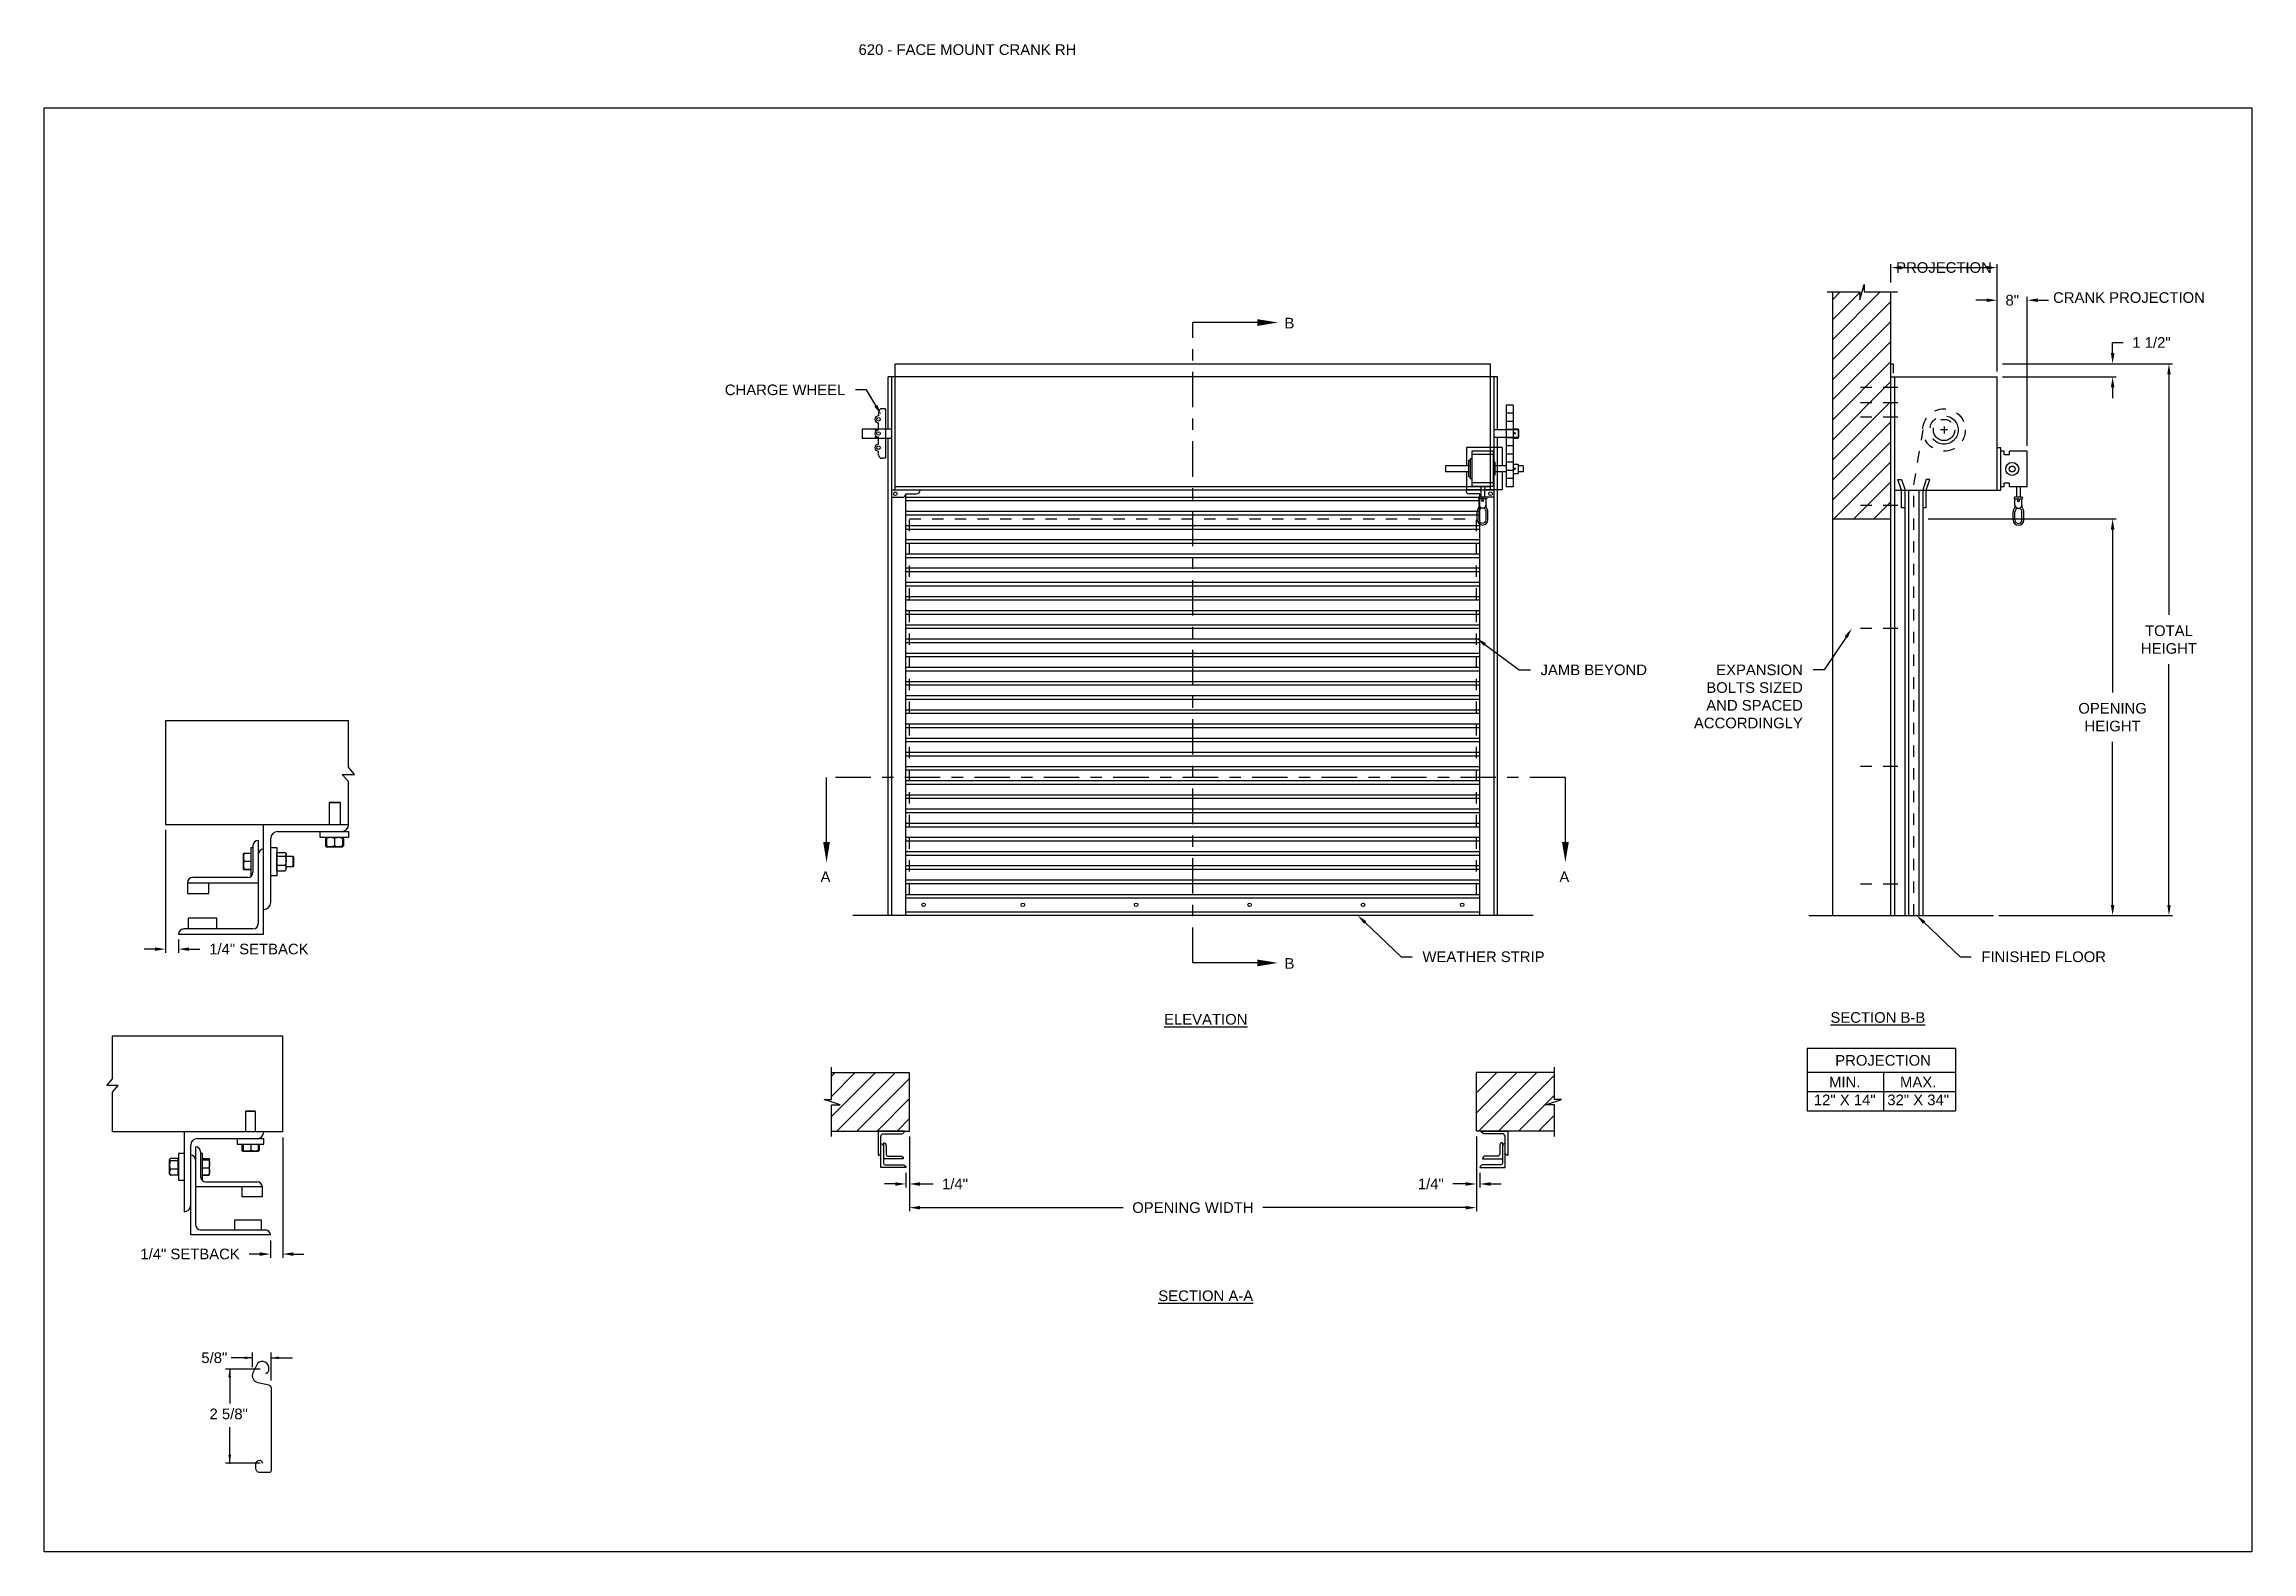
# Model space of a CAD drawing. Header units: inches. Extents: x 169.6 to 213.7, y 195.1 to 266.5.
# Drawn here: x 194.25 to 213.72, y 234.45 to 247.74 of the extents above; entities that cross this region are included whole.
import ezdxf
from ezdxf import colors
from ezdxf.entities.mleader import LeaderData, LeaderLine
from ezdxf.math import Vec2, Vec3

# ---------------------------------------------------------------- set-up
doc = ezdxf.new("R2010")
doc.units = ezdxf.units.IN
doc.header["$LTSCALE"] = 0.25
doc.header["$MEASUREMENT"] = 0
for name, pattern in [('CENTER', [2, 1.25, -0.25, 0.25, -0.25]), ('CENTER2', [1.125, 0.75, -0.125, 0.125, -0.125]), ('HIDDEN', [0.375, 0.25, -0.125])]:
    doc.linetypes.add(name, pattern=pattern)
for name, color, linetype in [('ANNOTATIONS', 1, 'Continuous'), ('CRANK RH', 7, 'Continuous'), ('DETAILS', 4, 'Continuous'), ('SECTION CUTS', 6, 'CENTER')]:
    doc.layers.add(name, color=color, linetype=linetype)
doc.styles.add('ARIAL', font='arial.ttf', dxfattribs={"height": 0.09375})
doc.styles.get("Standard").update_dxf_attribs({"font": 'romans.shx'})
doc.dimstyles.new('ARIAL', dxfattribs={"dimtxt": 0.09375, "dimasz": 0.09375, "dimexe": 0.03125, "dimexo": 0.046875, "dimgap": 0.09, "dimtad": 0, "dimtih": 1, "dimtoh": 1, "dimdec": 4, "dimzin": 0, "dimdsep": 46, "dimlunit": 4, "dimtxsty": 'ARIAL', "dimcen": 0.09, "dimadec": 0, "dimazin": 0, "dimtfac": 1, "dimtdec": 4, "dimtix": 1, "dimtofl": 0, "dimtmove": 0, "dimatfit": 3, "dimfxl": 0.18, "dimfrac": 2, "dimtolj": 1, "dimtzin": 0, "dimarcsym": 0})
doc.dimstyles.new('STANDARD$0', dxfattribs={"dimtxt": 0.09375, "dimasz": 0.09375, "dimexe": 0.03125, "dimexo": 0.046875, "dimgap": 0.09, "dimtad": 0, "dimtih": 1, "dimtoh": 1, "dimdec": 4, "dimzin": 0, "dimdsep": 46, "dimtxsty": 'ARIAL', "dimcen": 0.09, "dimadec": 0, "dimazin": 0, "dimtfac": 1, "dimtdec": 4, "dimtofl": 0, "dimtmove": 0, "dimatfit": 1, "dimfxl": 1, "dimtolj": 1, "dimtzin": 0, "dimarcsym": 0})
pattern_1 = [(45, (16.94411, -31.17125), (-0.08838835, 0.08838835), [])]

msp = doc.modelspace()

# ---------------------------------------------------------------- texts
at = {"layer": 'ANNOTATIONS', "style": 'ARIAL'}
msp.add_text('2 5/8"', height=0.09375, dxfattribs=at).set_placement((195.71069, 235.61638))
at = {"layer": 'ANNOTATIONS', "insert": (201.43451, 247.74099), "char_height": 0.09375, "width": 6.6097632, "attachment_point": 1, "line_spacing_factor": 0.86134, "style": 'ARIAL'}
msp.add_mtext('620 - FACE MOUNT CRANK RH', dxfattribs=at)
at = {"layer": 'ANNOTATIONS', "linetype": 'Continuous', "insert": (211.96893, 245.55482), "char_height": 0.09375, "attachment_point": 1, "style": 'ARIAL'}
msp.add_mtext('\\A1;CRANK PROJECTION', dxfattribs=at)
at = {"layer": 'ANNOTATIONS', "char_height": 0.09375, "attachment_point": 2, "style": 'ARIAL'}
for s, insert, width in [('{\\LELEVATION}', (204.49635, 239.18997), 3.0834986), ('{\\LSECTION B-B}', (210.42381, 239.20594), 1.3823677), ('{\\LSECTION A-A}', (204.49635, 236.75214), 1.3823677)]:
    msp.add_mtext(s, dxfattribs=dict(at, insert=insert, width=width))
for s, width, insert in [('PROJECTION ', 1.7594917, (210.46997, 238.82784)), ('MIN.\\P12" X 14" ', 0.6711642, (210.13185, 238.63585)), ('MAX.\\P32" X 34"', 0.6567117, (210.77928, 238.63585))]:
    msp.add_mtext_dynamic_manual_height_columns(s, width=width, gutter_width=1.36268, heights=[0], dxfattribs=dict(at, insert=insert))
at = {"layer": 'ANNOTATIONS', "insert": (195.75268, 236.15789), "char_height": 0.09375, "attachment_point": 5, "style": 'ARIAL'}
msp.add_mtext('\\A1;5/8"', dxfattribs=at)
at = {"layer": 'SECTION CUTS', "style": 'ARIAL'}
for s, p in [('B', (205.19128, 245.23573)), ('A', (201.09924, 240.35322)), ('A', (207.6152, 240.35322)), ('B', (205.19128, 239.58847))]:
    msp.add_text(s, height=0.09375, dxfattribs=at).set_placement(p)

# ---------------------------------------------------------------- blocks, each defined once
blk = doc.blocks.new('*D62')
at = {"layer": 'ANNOTATIONS', "color": 0, "lineweight": -2, "transparency": 16777216}
for p, q in [((195.322, 240.815), (195.322, 239.73)), ((195.229, 239.762), (195.135, 239.762)), ((195.438, 239.846), (195.438, 239.73)), ((195.531, 239.762), (195.625, 239.762))]:
    blk.add_line(p, q, dxfattribs=at)
at = {"layer": 'ANNOTATIONS', "color": 0, "transparency": 16777216}
for points in [[(195.229, 239.777), (195.229, 239.746), (195.322, 239.762)], [(195.531, 239.777), (195.531, 239.746), (195.438, 239.762)]]:
    blk.add_solid(points, dxfattribs=at)
at = {"layer": 'defpoints', "color": 0, "transparency": 16777216}
for p in [(195.322, 240.862), (195.438, 239.893), (195.438, 239.762)]:
    blk.add_point(p, dxfattribs=at)
at = {"layer": 'ANNOTATIONS', "color": 0, "transparency": 16777216, "insert": (196.146, 239.762), "char_height": 0.09375, "attachment_point": 5, "style": 'ARIAL'}
blk.add_mtext('\\A1;1/4" SETBACK', dxfattribs=at)
blk = doc.blocks.new('*D61')
at = {"layer": 'ANNOTATIONS', "color": 0, "lineweight": -2, "transparency": 16777216}
for p, q in [((196.356, 238.101), (196.356, 237.041)), ((196.247, 237.193), (196.247, 237.041)), ((196.154, 237.073), (196.06, 237.073)), ((196.449, 237.073), (196.543, 237.073))]:
    blk.add_line(p, q, dxfattribs=at)
at = {"layer": 'ANNOTATIONS', "color": 0, "transparency": 16777216}
for points in [[(196.154, 237.088), (196.154, 237.057), (196.247, 237.073)], [(196.449, 237.088), (196.449, 237.057), (196.356, 237.073)]]:
    blk.add_solid(points, dxfattribs=at)
at = {"layer": 'defpoints', "color": 0, "transparency": 16777216}
for p in [(196.356, 238.148), (196.247, 237.24), (196.247, 237.073)]:
    blk.add_point(p, dxfattribs=at)
at = {"layer": 'ANNOTATIONS', "color": 0, "transparency": 16777216, "insert": (195.539, 237.073), "char_height": 0.09375, "attachment_point": 5, "style": 'ARIAL'}
blk.add_mtext('\\A1;1/4" SETBACK', dxfattribs=at)
blk = doc.blocks.new('*D53')
at = {"layer": 'ANNOTATIONS', "color": 0, "lineweight": -2, "transparency": 16777216}
for p, q in [((212.494, 245.018), (212.494, 245.111)), ((212.494, 245.111), (212.588, 245.111)), ((211.523, 244.924), (212.526, 244.924)), ((211.523, 244.809), (212.526, 244.809)), ((212.494, 244.715), (212.494, 244.621))]:
    blk.add_line(p, q, dxfattribs=at)
at = {"layer": 'ANNOTATIONS', "color": 0, "transparency": 16777216}
for points in [[(212.479, 245.018), (212.51, 245.018), (212.494, 244.924)], [(212.479, 244.715), (212.51, 244.715), (212.494, 244.809)]]:
    blk.add_solid(points, dxfattribs=at)
at = {"layer": 'defpoints', "color": 0, "transparency": 16777216}
for p in [(211.476, 244.924), (211.476, 244.809), (212.494, 244.924)]:
    blk.add_point(p, dxfattribs=at)
at = {"layer": 'ANNOTATIONS', "color": 0, "transparency": 16777216, "insert": (212.837, 245.111), "char_height": 0.0938, "attachment_point": 5, "style": 'ARIAL'}
blk.add_mtext('\\A1;1 1/2"', dxfattribs=at)
blk = doc.blocks.new('*D54')
at = {"layer": 'ANNOTATIONS', "color": 0, "lineweight": -2, "transparency": 16777216}
for p, q in [((206.883, 238.111), (206.883, 237.659)), ((206.914, 237.789), (206.914, 237.659)), ((206.789, 237.691), (206.676, 237.691)), ((207.008, 237.691), (207.102, 237.691))]:
    blk.add_line(p, q, dxfattribs=at)
at = {"layer": 'ANNOTATIONS', "color": 0, "transparency": 16777216}
for points in [[(206.789, 237.706), (206.789, 237.675), (206.883, 237.691)], [(207.008, 237.706), (207.008, 237.675), (206.914, 237.691)]]:
    blk.add_solid(points, dxfattribs=at)
at = {"layer": 'defpoints', "color": 0, "transparency": 16777216}
for p in [(206.883, 238.158), (206.914, 237.835), (206.914, 237.691)]:
    blk.add_point(p, dxfattribs=at)
at = {"layer": 'ANNOTATIONS', "color": 0, "transparency": 16777216, "insert": (206.481, 237.691), "char_height": 0.0938, "attachment_point": 5, "style": 'ARIAL'}
blk.add_mtext('\\A1;1/4"', dxfattribs=at)
blk = doc.blocks.new('*D55')
at = {"layer": 'ANNOTATIONS', "color": 0, "lineweight": -2, "transparency": 16777216}
for p, q in [((201.883, 238.111), (201.883, 237.659)), ((201.852, 237.789), (201.852, 237.659)), ((201.758, 237.691), (201.664, 237.691)), ((201.977, 237.691), (202.091, 237.691))]:
    blk.add_line(p, q, dxfattribs=at)
at = {"layer": 'ANNOTATIONS', "color": 0, "transparency": 16777216}
for points in [[(201.758, 237.706), (201.758, 237.675), (201.852, 237.691)], [(201.977, 237.706), (201.977, 237.675), (201.883, 237.691)]]:
    blk.add_solid(points, dxfattribs=at)
at = {"layer": 'defpoints', "color": 0, "transparency": 16777216}
for p in [(201.883, 238.158), (201.852, 237.835), (201.852, 237.691)]:
    blk.add_point(p, dxfattribs=at)
at = {"layer": 'ANNOTATIONS', "color": 0, "transparency": 16777216, "insert": (202.285, 237.691), "char_height": 0.0938, "attachment_point": 5, "style": 'ARIAL'}
blk.add_mtext('\\A1;1/4"', dxfattribs=at)
blk = doc.blocks.new('*D56')
at = {"layer": 'ANNOTATIONS', "color": 0, "lineweight": -2, "transparency": 16777216}
for p, q in [((201.883, 238.111), (201.883, 237.45)), ((206.883, 238.111), (206.883, 237.45)), ((201.977, 237.482), (203.767, 237.482)), ((206.789, 237.482), (205, 237.482))]:
    blk.add_line(p, q, dxfattribs=at)
at = {"layer": 'ANNOTATIONS', "color": 0, "transparency": 16777216}
for points in [[(201.977, 237.497), (201.977, 237.466), (201.883, 237.482)], [(206.789, 237.497), (206.789, 237.466), (206.883, 237.482)]]:
    blk.add_solid(points, dxfattribs=at)
at = {"layer": 'defpoints', "color": 0, "transparency": 16777216}
for p in [(201.883, 238.158), (206.883, 238.158), (206.883, 237.482)]:
    blk.add_point(p, dxfattribs=at)
at = {"layer": 'ANNOTATIONS', "color": 0, "transparency": 16777216, "insert": (204.383, 237.482), "char_height": 0.09375, "attachment_point": 5, "style": 'ARIAL'}
blk.add_mtext('\\A1;OPENING WIDTH', dxfattribs=at)
blk = doc.blocks.new('*D57')
at = {"layer": 'ANNOTATIONS', "color": 0, "lineweight": -2, "transparency": 16777216}
for p, q in [((211.826, 243.555), (212.526, 243.555)), ((212.494, 243.462), (212.494, 242.024)), ((212.494, 240.152), (212.494, 241.59)), ((211.492, 240.059), (212.526, 240.059))]:
    blk.add_line(p, q, dxfattribs=at)
at = {"layer": 'ANNOTATIONS', "color": 0, "transparency": 16777216}
for points in [[(212.479, 243.462), (212.51, 243.462), (212.494, 243.555)], [(212.479, 240.152), (212.51, 240.152), (212.494, 240.059)]]:
    blk.add_solid(points, dxfattribs=at)
at = {"layer": 'defpoints', "color": 0, "transparency": 16777216}
for p in [(211.779, 243.555), (211.445, 240.059), (212.494, 240.059)]:
    blk.add_point(p, dxfattribs=at)
at = {"layer": 'ANNOTATIONS', "color": 0, "transparency": 16777216, "insert": (212.494, 241.807), "char_height": 0.09375, "attachment_point": 5, "style": 'ARIAL'}
blk.add_mtext('\\A1;OPENING\\PHEIGHT', dxfattribs=at)
blk = doc.blocks.new('*D58')
at = {"layer": 'ANNOTATIONS', "color": 0, "lineweight": -2, "transparency": 16777216}
for p, q in [((211.688, 244.924), (213.023, 244.924)), ((212.991, 244.83), (212.991, 242.709)), ((212.991, 240.152), (212.991, 242.274)), ((211.492, 240.059), (213.023, 240.059))]:
    blk.add_line(p, q, dxfattribs=at)
at = {"layer": 'ANNOTATIONS', "color": 0, "transparency": 16777216}
for points in [[(212.976, 244.83), (213.007, 244.83), (212.991, 244.924)], [(212.976, 240.152), (213.007, 240.152), (212.991, 240.059)]]:
    blk.add_solid(points, dxfattribs=at)
at = {"layer": 'defpoints', "color": 0, "transparency": 16777216}
for p in [(211.641, 244.924), (211.445, 240.059), (212.991, 240.059)]:
    blk.add_point(p, dxfattribs=at)
at = {"layer": 'ANNOTATIONS', "color": 0, "transparency": 16777216, "insert": (212.991, 242.491), "char_height": 0.0938, "attachment_point": 5, "style": 'ARIAL'}
blk.add_mtext('\\A1;TOTAL\\PHEIGHT', dxfattribs=at)
blk = doc.blocks.new('*D59')
at = {"layer": 'ANNOTATIONS', "color": 0, "lineweight": -2, "transparency": 16777216}
for p, q in [((210.539, 245.64), (210.539, 245.803)), ((210.632, 245.772), (211.382, 245.772)), ((211.476, 244.856), (211.476, 245.803))]:
    blk.add_line(p, q, dxfattribs=at)
at = {"layer": 'ANNOTATIONS', "color": 0, "transparency": 16777216}
for points in [[(210.632, 245.787), (210.632, 245.756), (210.539, 245.772)], [(211.382, 245.787), (211.382, 245.756), (211.476, 245.772)]]:
    blk.add_solid(points, dxfattribs=at)
at = {"layer": 'defpoints', "color": 0, "transparency": 16777216}
for p in [(211.476, 245.772), (210.539, 245.593), (211.476, 244.809)]:
    blk.add_point(p, dxfattribs=at)
at = {"layer": 'ANNOTATIONS', "color": 0, "transparency": 16777216, "insert": (211.007, 245.772), "char_height": 0.09375, "attachment_point": 5, "style": 'ARIAL'}
blk.add_mtext('\\A1;PROJECTION', dxfattribs=at)
blk = doc.blocks.new('*D60')
at = {"layer": 'ANNOTATIONS', "color": 0, "linetype": 'Continuous', "lineweight": -2, "transparency": 16777216}
for p, q in [((211.476, 244.856), (211.476, 245.515)), ((211.742, 244.199), (211.742, 245.515)), ((211.382, 245.484), (211.289, 245.484)), ((211.835, 245.484), (211.929, 245.484))]:
    blk.add_line(p, q, dxfattribs=at)
at = {"layer": 'ANNOTATIONS', "color": 0, "linetype": 'Continuous', "transparency": 16777216}
for points in [[(211.382, 245.5), (211.382, 245.469), (211.476, 245.484)], [(211.835, 245.5), (211.835, 245.469), (211.742, 245.484)]]:
    blk.add_solid(points, dxfattribs=at)
at = {"layer": 'defpoints', "color": 0, "linetype": 'Continuous', "transparency": 16777216}
for p in [(211.742, 245.484), (211.476, 244.809), (211.742, 244.152)]:
    blk.add_point(p, dxfattribs=at)
at = {"layer": 'ANNOTATIONS', "color": 0, "linetype": 'Continuous', "transparency": 16777216, "insert": (211.609, 245.484), "char_height": 0.0938, "attachment_point": 5, "style": 'ARIAL'}
blk.add_mtext('\\A1;8"', dxfattribs=at)

# ---------------------------------------------------------------- dimensions: what is measured, and where the dimension line sits
at = {"layer": 'ANNOTATIONS'}
for base, p1, p2, text, dimstyle, picture, middle in [((211.47622, 245.77181), (210.53872, 245.59318), (211.47622, 244.80873), 'PROJECTION', 'STANDARD$0', '*D59', (211.00747, 245.77181)), ((201.852, 237.69054), (201.88325, 238.15788), (201.852, 237.8354), '1/4"', 'ARIAL', '*D55', (202.28504, 237.69054)), ((206.88325, 237.48158), (201.88325, 238.15788), (206.88325, 238.15788), 'OPENING WIDTH', 'STANDARD$0', '*D56', (204.38325, 237.48158)), ((206.9145, 237.69054), (206.88325, 238.15788), (206.9145, 237.8354), '1/4"', 'ARIAL', '*D54', (206.48146, 237.69054))]:
    dim = msp.add_linear_dim(base=base, p1=p1, p2=p2, text=text, dimstyle=dimstyle, dxfattribs=at)
    dim.commit()
    dim.dimension.update_dxf_attribs({"geometry": picture, "text_midpoint": middle, "dimtype": 160})
at = {"layer": 'ANNOTATIONS', "linetype": 'Continuous'}
dim = msp.add_linear_dim(base=(211.74157, 245.48418), p1=(211.47622, 244.80873), p2=(211.74157, 244.15248), text='8"', dimstyle='ARIAL', dxfattribs=at)
dim.commit()
dim.dimension.update_dxf_attribs({"geometry": '*D60', "text_midpoint": (211.60889, 245.48418), "dimtype": 160})
at = {"layer": 'ANNOTATIONS'}
for base, p1, p2, text, picture, middle in [((212.49426, 244.92377), (211.47622, 244.80873), (211.47622, 244.92377), '1 1/2"', '*D53', (212.8367, 245.11127)), ((212.99149, 240.05873), (211.64134, 244.92377), (211.44497, 240.05873), 'TOTAL\\PHEIGHT', '*D58', (212.99149, 242.49125)), ((212.49426, 240.05873), (211.7793, 243.55536), (211.44497, 240.05873), 'OPENING\\PHEIGHT', '*D57', (212.49426, 241.80704))]:
    dim = msp.add_linear_dim(base=base, p1=p1, p2=p2, angle=90, text=text, dimstyle='STANDARD$0', dxfattribs=at)
    dim.commit()
    dim.dimension.update_dxf_attribs({"geometry": picture, "text_midpoint": middle})
dim = msp.add_linear_dim(base=(195.43763, 239.76161), p1=(195.3223, 240.86184), p2=(195.43763, 239.89309), text='1/4" SETBACK', dimstyle='STANDARD$0', override={"dimarcsym": 1}, dxfattribs=at)
dim.commit()
dim.dimension.update_dxf_attribs({"geometry": '*D62', "text_midpoint": (196.14602, 239.76161), "dimtype": 160})
dim = msp.add_linear_dim(base=(196.24748, 237.07275), p1=(196.3556, 238.14833), p2=(196.24748, 237.24013), angle=180, text='1/4" SETBACK', dimstyle='STANDARD$0', override={"dimarcsym": 1}, dxfattribs=at)
dim.commit()
dim.dimension.update_dxf_attribs({"geometry": '*D61', "text_midpoint": (195.53909, 237.07275)})

# ---------------------------------------------------------------- hatches: boundary and pattern name
at = {"layer": 'CRANK RH', "linetype": 'Continuous'}
h = msp.add_hatch(dxfattribs=at)
h.set_pattern_fill('ANSI31', color=256, style=0)
h.set_pattern_definition([(45, (16.94411, -31.55963), (-0.088388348, 0.088388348), [])])
h.paths.add_polyline_path([(210.53872, 244.82249), (210.53872, 245.55708), (210.30222, 245.55708), (210.30222, 245.62174), (210.26381, 245.48838), (210.26381, 245.55708), (210.02309, 245.55708), (210.02309, 245.00678)])
h.paths.add_polyline_path([(210.02309, 245.00678), (210.02309, 243.55536), (210.53872, 243.55536), (210.53872, 244.80873), (210.53872, 244.82249)])
at = {"layer": 'CRANK RH'}
h = msp.add_hatch(dxfattribs=at)
h.set_pattern_fill('ANSI31', color=256, style=0)
h.set_pattern_definition(pattern_1)
h.paths.add_polyline_path([(201.88325, 238.6735), (201.19575, 238.6735), (201.19575, 238.4363), (201.13165, 238.4363), (201.27372, 238.3894), (201.19575, 238.3894), (201.19575, 238.15788), (201.88325, 238.15788), (201.88325, 238.32038)])
h = msp.add_hatch(dxfattribs=at)
h.set_pattern_fill('ANSI31', color=256, style=0)
h.set_pattern_definition(pattern_1)
h.paths.add_polyline_path([(207.63485, 238.4363), (207.57075, 238.4363), (207.57075, 238.6735), (206.88325, 238.6735), (206.88325, 238.15788), (206.90142, 238.15788), (207.57075, 238.15788), (207.57075, 238.3894), (207.49278, 238.3894)])

# ---------------------------------------------------------------- linework, layer by layer
at = {"linetype": 'Continuous'}
msp.add_line((209.81374, 240.05873), (211.44497, 240.05873), dxfattribs=at)
at = {"layer": 'ANNOTATIONS'}
for p, q in [((211.52309, 244.80873), (212.52551, 244.80873)), ((210.86684, 243.55536), (212.52551, 243.55536)), ((209.80128, 238.88728), (209.80128, 238.3359)), ((209.80128, 238.88728), (211.10905, 238.88728)), ((211.10905, 238.88728), (211.10905, 238.3359)), ((209.80128, 238.6758), (211.10905, 238.6758)), ((210.47413, 238.6758), (210.47413, 238.3359)), ((209.80128, 238.50585), (211.10905, 238.50585)), ((209.80128, 238.3359), (211.10905, 238.3359)), ((196.08953, 236.07614), (196.08953, 236.20477)), ((196.25405, 235.95778), (196.25405, 236.20477)), ((196.15786, 236.05746), (195.85006, 236.05746)), ((195.88853, 236.05746), (195.88853, 235.75589)), ((196.08953, 236.15789), (195.90203, 236.15789)), ((196.25405, 236.15789), (196.44155, 236.15789)), ((195.88853, 235.23024), (195.88853, 235.54493)), ((196.15786, 235.23024), (195.85006, 235.23024))]:
    msp.add_line(p, q, dxfattribs=at)
for p in [(196.21823, 236.02594), (195.88853, 235.30475), (195.88853, 235.23024)]:
    msp.add_point(p, dxfattribs=at)
for points in [[(212.47864, 244.71498), (212.50989, 244.71498), (212.49426, 244.80873)], [(212.47864, 243.46161), (212.50989, 243.46161), (212.49426, 243.55536)], [(195.90025, 235.98714), (195.87681, 235.98714), (195.88853, 236.05746)], [(196.01921, 236.14617), (196.01921, 236.16961), (196.08953, 236.15789)], [(196.32437, 236.16961), (196.32437, 236.14617), (196.25405, 236.15789)], [(195.90025, 235.30057), (195.87681, 235.30057), (195.88853, 235.23024)]]:
    msp.add_solid(points, dxfattribs=at)
at = {"layer": 'CRANK RH', "linetype": 'Continuous'}
for p, q in [((209.97671, 245.55708), (210.26381, 245.55708)), ((210.02309, 245.55708), (210.02309, 240.05873)), ((210.26381, 245.48838), (210.30222, 245.62174)), ((210.26381, 245.55708), (210.26381, 245.48838)), ((210.30222, 245.62174), (210.30222, 245.55708)), ((210.30222, 245.55708), (210.59742, 245.55708)), ((210.53872, 240.05873), (210.53872, 245.55708)), ((201.75825, 244.80873), (201.73481, 244.80873)), ((210.53872, 244.92377), (210.56012, 244.92377)), ((210.53872, 244.80873), (211.47622, 244.80873)), ((210.56012, 244.92377), (210.56012, 244.84151)), ((210.56997, 244.80873), (210.56997, 240.05873)), ((211.47622, 243.80873), (211.47622, 244.80873)), ((201.60981, 244.49623), (201.60981, 244.46498)), ((201.60981, 244.33998), (201.60981, 244.40248)), ((201.67231, 244.52748), (201.64106, 244.52748)), ((201.67231, 244.52748), (201.67231, 244.08998)), ((201.57856, 244.33998), (201.60981, 244.33998)), ((201.60981, 244.27748), (201.57856, 244.27748)), ((201.60981, 244.21498), (201.60981, 244.27748)), ((201.60981, 244.12123), (201.60981, 244.15248)), ((206.79731, 244.18583), (206.79731, 244.02428)), ((206.84419, 244.15458), (206.84419, 243.84208)), ((207.03169, 244.15458), (207.03169, 243.84208)), ((207.25825, 244.33998), (207.0395, 244.33998)), ((207.0395, 244.27748), (207.25825, 244.27748)), ((207.10981, 244.18583), (207.10981, 244.02428)), ((207.25825, 244.27748), (207.25825, 244.33998)), ((211.50747, 243.80873), (211.50747, 244.18373)), ((211.53872, 244.12123), (211.53872, 244.15248)), ((211.58559, 244.12123), (211.58559, 244.15248)), ((211.74157, 243.83998), (211.74157, 244.15248)), ((201.67231, 244.08998), (201.64106, 244.08998)), ((206.79731, 243.97238), (206.79731, 243.81083)), ((206.81294, 244.07116), (206.81294, 243.92551)), ((206.82856, 244.08678), (206.82856, 243.90988)), ((207.04731, 244.05553), (207.04731, 243.94113)), ((207.10981, 243.97238), (207.10981, 243.81083)), ((207.00825, 243.83998), (201.75825, 243.83998)), ((206.92231, 243.84208), (206.92231, 243.74833)), ((206.95356, 243.84208), (206.95356, 243.74833)), ((210.56997, 243.80873), (211.47622, 243.80873)), ((210.63247, 243.80873), (210.60122, 243.90248)), ((210.60122, 243.90248), (210.63247, 243.90248)), ((210.63247, 243.90248), (210.66372, 243.80873)), ((210.63247, 243.65248), (210.63247, 243.80873)), ((210.66372, 240.05873), (210.66372, 243.80873)), ((210.69497, 243.80873), (210.69497, 240.05873)), ((210.78872, 240.05873), (210.78872, 243.80873)), ((210.85122, 243.90248), (210.81997, 243.80873)), ((210.81997, 243.80873), (210.81997, 240.05873)), ((210.85122, 243.80873), (210.88247, 243.90248)), ((210.88247, 243.90248), (210.85122, 243.90248)), ((210.85122, 243.65248), (210.85122, 243.80873)), ((211.53872, 243.83998), (211.53872, 243.87123)), ((211.58559, 243.83998), (211.58559, 243.87123)), ((211.64796, 243.83998), (211.64796, 243.74623)), ((211.67921, 243.83998), (211.67921, 243.74623)), ((206.89107, 243.54878), (206.89107, 243.61984)), ((206.96919, 243.73271), (206.90669, 243.73271)), ((206.90669, 243.68235), (206.90669, 243.73271)), ((206.9067, 243.54878), (206.9067, 243.61984)), ((206.96919, 243.68235), (206.96919, 243.73271)), ((206.98482, 243.54879), (206.98482, 243.61985)), ((210.66372, 243.65248), (210.63247, 243.65248)), ((210.85122, 243.65248), (210.81997, 243.65248)), ((211.61672, 243.54667), (211.61672, 243.61774)), ((211.69483, 243.7306), (211.63233, 243.7306)), ((211.63234, 243.68024), (211.63233, 243.7306)), ((211.63234, 243.54668), (211.63234, 243.61774)), ((211.69484, 243.68024), (211.69483, 243.7306)), ((211.71047, 243.54668), (211.71047, 243.61774)), ((210.02309, 243.55536), (210.53872, 243.55536)), ((201.19575, 238.4363), (201.19575, 238.72038)), ((207.57075, 238.4363), (207.57075, 238.72038)), ((201.27372, 238.3894), (201.13165, 238.4363)), ((201.13165, 238.4363), (201.19575, 238.4363)), ((201.19575, 238.111), (201.19575, 238.3894)), ((201.19575, 238.3894), (201.27372, 238.3894)), ((207.49278, 238.3894), (207.63485, 238.4363)), ((207.57075, 238.3894), (207.49278, 238.3894)), ((207.63485, 238.4363), (207.57075, 238.4363)), ((207.57075, 238.111), (207.57075, 238.3894)), ((201.62987, 237.8354), (201.62987, 238.10266)), ((207.13663, 237.8354), (207.13663, 238.10266))]:
    msp.add_line(p, q, dxfattribs=at)
at = {"layer": 'CRANK RH'}
for p, q in [((201.69575, 244.34804), (201.69575, 244.80873)), ((207.07075, 244.80873), (201.69575, 244.80873)), ((201.727, 240.05873), (201.727, 244.80873)), ((201.75825, 243.80873), (201.75825, 244.92005)), ((207.00825, 244.92005), (201.75825, 244.92005)), ((207.00825, 243.80873), (207.00825, 244.92005)), ((207.0395, 240.05873), (207.0395, 244.80873)), ((207.07075, 244.33998), (207.07075, 244.80873)), ((207.20896, 244.5597), (207.14676, 244.5597)), ((207.14676, 244.5597), (207.14676, 243.8397)), ((207.20896, 244.5597), (207.20896, 243.8397)), ((201.46611, 244.34804), (201.46611, 244.2652)), ((201.727, 244.34804), (201.46611, 244.34804)), ((207.20896, 244.4877), (207.14676, 244.4877)), ((207.20896, 244.4157), (207.14676, 244.4157)), ((207.20896, 244.35014), (207.25266, 244.35014)), ((207.25266, 244.35014), (207.25266, 244.26731)), ((201.727, 244.2652), (201.46611, 244.2652)), ((201.69575, 240.05873), (201.69575, 244.2652)), ((207.10981, 244.18583), (206.79731, 244.18583)), ((207.03169, 244.15458), (206.84419, 244.15458)), ((207.07075, 240.05873), (207.07075, 244.27748)), ((207.20896, 244.3437), (207.14676, 244.3437)), ((207.20896, 244.2717), (207.14676, 244.2717)), ((207.20896, 244.1997), (207.14676, 244.1997)), ((207.20896, 244.26731), (207.25266, 244.26731)), ((211.50747, 244.18373), (211.47622, 244.18373)), ((211.53872, 244.15248), (211.50747, 244.15248)), ((211.74157, 244.15248), (211.58559, 244.15248)), ((206.81294, 244.02428), (206.61211, 244.02428)), ((206.61211, 244.02428), (206.61211, 243.97238)), ((206.81294, 243.97238), (206.61211, 243.97238)), ((206.82856, 244.07116), (206.81294, 244.07116)), ((206.84419, 244.08678), (206.82856, 244.08678)), ((207.03169, 244.12333), (206.84419, 244.12333)), ((207.04731, 244.05553), (207.03169, 244.05553)), ((207.14676, 244.02428), (207.04731, 244.02428)), ((207.14676, 243.97238), (207.04731, 243.97238)), ((207.20896, 244.1277), (207.14676, 244.1277)), ((207.20896, 244.0557), (207.14676, 244.0557)), ((207.20896, 243.9837), (207.14676, 243.9837)), ((207.20896, 244.03764), (207.25266, 244.03764)), ((207.25266, 244.03764), (207.25266, 243.95481)), ((207.29502, 244.02428), (207.25266, 244.02428)), ((207.29502, 243.97238), (207.25266, 243.97238)), ((207.29502, 244.02428), (207.29502, 243.97238)), ((211.58559, 244.12123), (211.53872, 244.12123)), ((207.0395, 243.80873), (201.727, 243.80873)), ((201.852, 240.05873), (201.852, 243.77748)), ((201.852, 243.77748), (201.94575, 243.77748)), ((206.92231, 243.81083), (206.79731, 243.81083)), ((206.82856, 243.92551), (206.81294, 243.92551)), ((206.9145, 243.77748), (206.82075, 243.77748)), ((206.84419, 243.90988), (206.82856, 243.90988)), ((207.03169, 243.87333), (206.84419, 243.87333)), ((207.03169, 243.84208), (206.84419, 243.84208)), ((206.9145, 240.05873), (206.9145, 243.77748)), ((207.10981, 243.81083), (206.95356, 243.81083)), ((207.04731, 243.94113), (207.03169, 243.94113)), ((207.20896, 243.9117), (207.14676, 243.9117)), ((207.20896, 243.8397), (207.14676, 243.8397)), ((207.20896, 243.95481), (207.25266, 243.95481)), ((211.53872, 243.83998), (211.50747, 243.83998)), ((211.58559, 243.87123), (211.53872, 243.87123)), ((211.74157, 243.83998), (211.58559, 243.83998)), ((201.727, 243.74623), (201.82075, 243.74623)), ((206.9145, 243.74505), (201.852, 243.74505)), ((206.9145, 243.7138), (201.852, 243.7138)), ((206.9145, 243.62005), (201.852, 243.62005)), ((206.9145, 243.5888), (201.852, 243.5888)), ((206.96919, 243.74833), (206.90669, 243.74833)), ((207.0395, 243.74623), (206.94575, 243.74623)), ((206.9692, 243.54879), (206.9692, 243.61985)), ((211.69483, 243.74623), (211.63233, 243.74622)), ((211.69484, 243.54668), (211.69484, 243.61774)), ((206.9145, 243.49505), (201.852, 243.49505)), ((206.9145, 243.4638), (201.852, 243.4638)), ((206.9145, 243.37005), (201.852, 243.37005)), ((206.9145, 243.3388), (201.852, 243.3388)), ((206.9145, 243.24505), (201.852, 243.24505)), ((206.9145, 243.2138), (201.852, 243.2138)), ((206.9145, 243.12005), (201.852, 243.12005)), ((206.9145, 243.0888), (201.852, 243.0888)), ((206.9145, 242.99505), (201.852, 242.99505)), ((206.9145, 242.9638), (201.852, 242.9638)), ((206.9145, 242.87005), (201.852, 242.87005)), ((206.9145, 242.8388), (201.852, 242.8388)), ((206.9145, 242.74505), (201.852, 242.74505)), ((206.9145, 242.7138), (201.852, 242.7138)), ((206.9145, 242.62005), (201.852, 242.62005)), ((206.9145, 242.5888), (201.852, 242.5888)), ((206.9145, 242.49505), (201.852, 242.49505)), ((206.9145, 242.4638), (201.852, 242.4638)), ((206.9145, 242.37005), (201.852, 242.37005)), ((206.9145, 242.3388), (201.852, 242.3388)), ((206.9145, 242.24505), (201.852, 242.24505)), ((206.9145, 242.2138), (201.852, 242.2138)), ((206.9145, 242.12005), (201.852, 242.12005)), ((206.9145, 242.0888), (201.852, 242.0888)), ((206.9145, 241.99505), (201.852, 241.99505)), ((206.9145, 241.9638), (201.852, 241.9638)), ((206.9145, 241.87005), (201.852, 241.87005)), ((206.9145, 241.8388), (201.852, 241.8388)), ((206.9145, 241.74505), (201.852, 241.74505)), ((206.9145, 241.7138), (201.852, 241.7138)), ((206.9145, 241.62005), (201.852, 241.62005)), ((206.9145, 241.5888), (201.852, 241.5888)), ((206.9145, 241.49505), (201.852, 241.49505)), ((206.9145, 241.4638), (201.852, 241.4638)), ((206.9145, 241.37005), (201.852, 241.37005)), ((206.9145, 241.3388), (201.852, 241.3388)), ((206.9145, 241.24505), (201.852, 241.24505)), ((206.9145, 241.2138), (201.852, 241.2138)), ((206.9145, 241.12005), (201.852, 241.12005)), ((206.9145, 241.0888), (201.852, 241.0888)), ((206.9145, 240.99505), (201.852, 240.99505)), ((206.9145, 240.9638), (201.852, 240.9638)), ((206.9145, 240.87005), (201.852, 240.87005)), ((206.9145, 240.8388), (201.852, 240.8388)), ((206.9145, 240.74505), (201.852, 240.74505)), ((206.9145, 240.7138), (201.852, 240.7138)), ((206.9145, 240.62005), (201.852, 240.62005)), ((206.9145, 240.5888), (201.852, 240.5888)), ((206.9145, 240.49505), (201.852, 240.49505)), ((206.9145, 240.4638), (201.852, 240.4638)), ((206.9145, 240.37005), (201.852, 240.37005)), ((206.9145, 240.3388), (201.852, 240.3388)), ((201.852, 240.24505), (206.9145, 240.24505)), ((201.852, 240.2138), (206.9145, 240.2138)), ((201.852, 240.08998), (206.9145, 240.08998)), ((207.38325, 240.05873), (201.38325, 240.05873)), ((201.19575, 238.6735), (201.88325, 238.6735)), ((201.88325, 238.15788), (201.88325, 238.6735)), ((206.88325, 238.15788), (206.88325, 238.6735)), ((207.57075, 238.6735), (206.88325, 238.6735)), ((201.19575, 238.15788), (201.88325, 238.15788)), ((207.57075, 238.15788), (206.88325, 238.15788))]:
    msp.add_line(p, q, dxfattribs=at)
at = {"layer": 'CRANK RH', "linetype": 'CENTER2', "ltscale": 0.7}
for p, q in [((210.60122, 244.71498), (210.19497, 244.71498)), ((210.60122, 244.57938), (210.19497, 244.57938)), ((210.60122, 244.45322), (210.19497, 244.45322)), ((210.60122, 243.67399), (210.19497, 243.67399)), ((210.60122, 242.58998), (210.19497, 242.58998)), ((210.60122, 241.37123), (210.19497, 241.37123)), ((210.60122, 240.33368), (210.19497, 240.33368))]:
    msp.add_line(p, q, dxfattribs=at)
at = {"layer": 'CRANK RH', "linetype": 'CENTER'}
for p, q in [((211.00747, 244.37123), (211.00747, 244.30873)), ((211.03872, 244.33998), (210.97622, 244.33998))]:
    msp.add_line(p, q, dxfattribs=at)
at = {"layer": 'CRANK RH', "linetype": 'HIDDEN'}
for p, q in [((210.7405, 243.85662), (210.82262, 244.34012)), ((210.7405, 240.05873), (210.7405, 243.85662)), ((201.88325, 240.24623), (201.88325, 243.55536)), ((201.88325, 243.55536), (206.88325, 243.55536)), ((206.88325, 240.24623), (206.88325, 243.55536))]:
    msp.add_line(p, q, dxfattribs=at)
at = {"layer": 'CRANK RH', "linetype": 'ByBlock'}
msp.add_line((211.47622, 243.80873), (211.50747, 243.80873), dxfattribs=at)
at = {"layer": 'CRANK RH'}
for points in [[(207.21744, 244.31106), (207.2189, 244.31359), (207.22182, 244.31359), (207.22328, 244.31106), (207.22182, 244.30853), (207.2189, 244.30853)], [(207.21744, 243.99856), (207.2189, 244.00109), (207.22182, 244.00109), (207.22328, 243.99856), (207.22182, 243.99603), (207.2189, 243.99603)]]:
    msp.add_lwpolyline(points, close=True, dxfattribs=at)
at = {"layer": 'CRANK RH', "linetype": 'Continuous'}
for points in [[(201.62987, 238.10266, -0.23306277), (201.6455, 238.13436), (201.81546, 238.13436, 0.41421356), (201.83898, 238.15788), (201.60636, 238.15788), (201.60636, 237.94318, 0.41421356), (201.62987, 237.96669)], [(207.13663, 238.10266, 0.23306277), (207.121, 238.13436), (206.95104, 238.13436, -0.41421356), (206.92752, 238.15788), (207.16014, 238.15788), (207.16014, 237.94318, -0.41421356), (207.13663, 237.96669)], [(201.65338, 238.05456), (201.65338, 237.87453, 0.41421356), (201.66901, 237.85891), (201.82849, 237.85891, -0.41421356), (201.852, 237.8354), (201.62987, 237.8354)], [(201.62987, 238.04772, -0.41421356), (201.65338, 238.02421)], [(201.65338, 238.05456, -0.41421356), (201.67689, 238.03105), (201.67689, 237.95278, 0.41421356), (201.69252, 237.93715), (201.80498, 237.93715, -0.41421356), (201.82849, 237.91364), (201.65338, 237.91364)], [(207.11312, 238.05456), (207.11312, 237.87453, -0.41421356), (207.09749, 237.85891), (206.93801, 237.85891, 0.41421356), (206.9145, 237.8354), (207.13663, 237.8354)], [(207.11312, 238.05456, 0.41421356), (207.08961, 238.03105), (207.08961, 237.95278, -0.41421356), (207.07398, 237.93715), (206.96152, 237.93715, 0.41421356), (206.93801, 237.91364), (207.11312, 237.91364)], [(207.13663, 238.04772, 0.41421356), (207.11312, 238.02421)]]:
    msp.add_lwpolyline(points, format="xyb", dxfattribs=at)
at = {"layer": 'CRANK RH'}
for centre, radius in [((201.60981, 244.43373), 0.01562), ((201.60981, 244.30873), 0.01562), ((201.60981, 244.18373), 0.01562), ((207.22036, 244.31106), 0.0057), ((207.22036, 243.99856), 0.0057), ((201.75825, 243.77748), 0.01562), ((207.00825, 243.77748), 0.01562)]:
    msp.add_circle(centre, radius, dxfattribs=at)
at = {"layer": 'CRANK RH', "linetype": 'HIDDEN'}
msp.add_circle((211.00747, 244.33998), 0.1875, dxfattribs=at)
at = {"layer": 'CRANK RH', "linetype": 'CENTER'}
for radius in [0.125, 0.09375]:
    msp.add_circle((211.00747, 244.33998), radius, dxfattribs=at)
at = {"layer": 'CRANK RH', "linetype": 'Continuous'}
for centre, radius in [((211.60843, 243.99623), 0.0572), ((211.60843, 243.99623), 0.02595), ((206.93794, 243.71708), 0.00781), ((211.66358, 243.71498), 0.00781), ((202.00825, 240.15248), 0.01562), ((202.88325, 240.15248), 0.01562), ((203.88325, 240.15248), 0.01562), ((204.88325, 240.15248), 0.01562), ((205.88325, 240.15248), 0.01562), ((206.75825, 240.15248), 0.01562)]:
    msp.add_circle(centre, radius, dxfattribs=at)
for centre, start, end in [((201.60981, 244.43373), 90, 270), ((201.64106, 244.49623), 90, 180), ((201.60981, 244.30873), 90, 270), ((201.60981, 244.18373), 90, 270), ((201.64106, 244.12123), 180, 270), ((201.82075, 243.77748), 270, 0), ((201.94575, 243.80873), 270, 0), ((206.82075, 243.80873), 180, 270), ((206.94575, 243.77748), 180, 270)]:
    msp.add_arc(centre, 0.03125, start, end, dxfattribs=at)
at = {"layer": 'CRANK RH'}
for centre, radius, start, end in [((206.93795, 243.61984), 0.04688, 141.321323, 180.003511), ((206.90669, 243.74052), 0.00781, 90.003511, 270.003511), ((206.87696, 243.66867), 0.03125, 321.321323, 12.639136), ((206.93794, 243.68234), 0.03125, 180.003511, 0.003511), ((206.93795, 243.61984), 0.03125, 0.003511, 180.003511), ((206.99893, 243.66868), 0.03125, 167.367885, 218.685698), ((206.96919, 243.74052), 0.00781, 270.003511, 90.003511), ((206.93795, 243.61984), 0.04688, 0.003511, 38.685698), ((211.66359, 243.61774), 0.04688, 141.321323, 180.003511), ((211.63233, 243.73841), 0.00781, 90.003511, 270.003511), ((211.6026, 243.66656), 0.03125, 321.321323, 12.639136), ((211.66359, 243.68024), 0.03125, 180.003511, 0.003511), ((211.66359, 243.61774), 0.03125, 0.003511, 180.003511), ((211.72457, 243.66657), 0.03125, 167.367885, 218.685698), ((211.69483, 243.73842), 0.00781, 270.003511, 90.003511), ((211.66359, 243.61774), 0.04688, 0.003511, 38.685698), ((206.93795, 243.54878), 0.04688, 180.003511, 0.003511), ((206.93795, 243.54878), 0.03125, 180.003511, 0.003511), ((211.66359, 243.54668), 0.04688, 180.003511, 0.003511), ((211.66359, 243.54668), 0.03125, 180.003511, 0.003511)]:
    msp.add_arc(centre, radius, start, end, dxfattribs=at)
at = {"layer": 'CRANK RH', "linetype": 'ByBlock'}
msp.add_point((206.88325, 243.37123), dxfattribs=at)
at = {"layer": 'defpoints'}
msp.add_lwpolyline([(213.72204, 234.44685), (194.25216, 234.44685), (194.25216, 247.18196), (213.72204, 247.18196)], close=True, dxfattribs=at)
at = {"layer": 'DETAILS'}
for p, q in [((196.88131, 241.30234), (196.98997, 241.30234)), ((196.93564, 241.23909), (196.88131, 241.30234)), ((196.98997, 241.30234), (196.93564, 241.36559)), ((196.77415, 241.05859), (196.76954, 241.05398)), ((196.76954, 240.86184), (196.76954, 241.05398)), ((196.76954, 241.05398), (196.86329, 241.05398)), ((196.77415, 241.05859), (196.85869, 241.05859)), ((196.85869, 241.05859), (196.86329, 241.05398)), ((196.86329, 241.05398), (196.86329, 240.86184)), ((196.18763, 239.89309), (196.18763, 240.86184)), ((196.07538, 240.65871), (196.09388, 240.65871)), ((196.07538, 240.65871), (196.07538, 240.40871)), ((196.09388, 240.67434), (196.09388, 240.43996)), ((196.14075, 240.72121), (196.14075, 239.98684)), ((196.25013, 240.17434), (196.25013, 240.73684)), ((196.25013, 240.65871), (196.30338, 240.65871)), ((196.30338, 240.65871), (196.30338, 240.40871)), ((196.31263, 240.79934), (196.93763, 240.79934)), ((196.68763, 240.74609), (196.68763, 240.79934)), ((196.93763, 240.74609), (196.68763, 240.74609)), ((196.73664, 240.73851), (196.73357, 240.73671)), ((196.73357, 240.73671), (196.73357, 240.67234)), ((196.73664, 240.67054), (196.73357, 240.67234)), ((196.73573, 240.73671), (196.73573, 240.67234)), ((196.7401, 240.66999), (196.73573, 240.67234)), ((196.73916, 240.74337), (196.74215, 240.74594)), ((196.74232, 240.66296), (196.73916, 240.66569)), ((196.74232, 240.73799), (196.73968, 240.73671)), ((196.73968, 240.73671), (196.73968, 240.67234)), ((196.74232, 240.67106), (196.73968, 240.67234)), ((196.74232, 240.73671), (196.74232, 240.67234)), ((196.74232, 240.66296), (196.88294, 240.66296)), ((196.81263, 240.73671), (196.81263, 240.67234)), ((196.88294, 240.73671), (196.88294, 240.67234)), ((196.88557, 240.73671), (196.88557, 240.67234)), ((196.88953, 240.73671), (196.88953, 240.67234)), ((196.89169, 240.73671), (196.89169, 240.67234)), ((196.93763, 240.79934), (196.93763, 240.74609)), ((196.00988, 240.60403), (196.00989, 240.60404)), ((196.00988, 240.60403), (196.00988, 240.60403)), ((196.00988, 240.4634), (196.00988, 240.60403)), ((196.00988, 240.4634), (196.00988, 240.4634)), ((196.00989, 240.46337), (196.00989, 240.46338)), ((196.0099, 240.46337), (196.00989, 240.46337)), ((196.00993, 240.46332), (196.0099, 240.46337)), ((196.01593, 240.46334), (196.01616, 240.46249)), ((196.01593, 240.46233), (196.01616, 240.4615)), ((196.07538, 240.60592), (196.01616, 240.60592)), ((196.07538, 240.60519), (196.01616, 240.60519)), ((196.07538, 240.60515), (196.01616, 240.60515)), ((196.07538, 240.60493), (196.01616, 240.60493)), ((196.07538, 240.60409), (196.01616, 240.60409)), ((196.07538, 240.53385), (196.01616, 240.53385)), ((196.07538, 240.46347), (196.01616, 240.46347)), ((196.07538, 240.46333), (196.01616, 240.46333)), ((196.07538, 240.46249), (196.01616, 240.46249)), ((196.07538, 240.46228), (196.01616, 240.46228)), ((196.07538, 240.46224), (196.01616, 240.46224)), ((196.07538, 240.4615), (196.01616, 240.4615)), ((196.30338, 240.60403), (196.30538, 240.60403)), ((196.30538, 240.4634), (196.30338, 240.4634)), ((196.30538, 240.45321), (196.30538, 240.61421)), ((196.30538, 240.61421), (196.37713, 240.61421)), ((196.30538, 240.58311), (196.37713, 240.58311)), ((196.30538, 240.50261), (196.37713, 240.50261)), ((196.30538, 240.45321), (196.37713, 240.45321)), ((196.3815, 240.60983), (196.3865, 240.60403)), ((196.3865, 240.4634), (196.3815, 240.4576)), ((196.3865, 240.4634), (196.3865, 240.60403)), ((196.3865, 240.58059), (196.44577, 240.58059)), ((196.44577, 240.48684), (196.3865, 240.48684)), ((196.44577, 240.58059), (196.45038, 240.57598)), ((196.44577, 240.58059), (196.44577, 240.48684)), ((196.45038, 240.49144), (196.44577, 240.48684)), ((196.45038, 240.57598), (196.45038, 240.49144)), ((195.51575, 240.34963), (195.51575, 240.25246)), ((195.51575, 240.34621), (196.14075, 240.34621)), ((196.047, 240.39309), (195.56263, 240.39309)), ((195.70325, 240.25246), (195.70325, 240.34621)), ((196.08194, 240.40871), (196.07538, 240.40871)), ((196.30338, 240.40871), (196.25013, 240.40871)), ((195.51575, 240.25246), (195.70325, 240.25246)), ((195.43763, 239.89309), (196.18763, 239.89309)), ((196.09388, 239.93996), (195.4845, 239.93996)), ((195.77357, 240.03371), (195.52357, 240.03371)), ((195.52357, 240.03371), (195.52357, 239.93996)), ((195.77357, 239.93996), (195.77357, 240.03371)), ((194.80451, 238.55937), (194.85505, 238.6182)), ((194.90558, 238.55937), (194.80451, 238.55937)), ((194.85505, 238.50054), (194.90558, 238.55937)), ((196.03207, 238.33411), (196.02775, 238.3298)), ((196.02775, 238.3298), (196.02775, 238.14966)), ((196.11564, 238.3298), (196.02775, 238.3298)), ((196.11132, 238.33411), (196.03207, 238.33411)), ((196.11564, 238.3298), (196.11132, 238.33411)), ((196.11564, 238.14966), (196.11564, 238.3298)), ((195.48576, 238.14966), (195.48576, 237.44654)), ((195.48576, 237.95923), (195.43584, 237.95923)), ((195.43584, 237.95923), (195.43584, 237.72486)), ((195.54435, 237.24146), (195.54435, 238.03247)), ((195.5883, 238.01782), (195.5883, 237.32935)), ((195.60295, 238.09107), (196.18889, 238.09107)), ((195.63224, 237.97388), (195.63224, 237.75415)), ((195.64959, 237.95923), (195.63224, 237.95923)), ((195.64959, 237.72486), (195.64959, 237.95923)), ((195.95451, 238.09107), (195.95451, 238.04114)), ((195.95451, 238.04114), (196.18889, 238.04114)), ((195.99589, 238.04114), (195.99589, 237.98563)), ((195.99907, 237.98361), (196.00578, 237.97974)), ((196.00408, 238.04114), (196.00408, 237.98563)), ((196.00585, 237.97974), (196.13754, 237.97974)), ((196.00763, 238.04114), (196.00763, 237.98563)), ((196.07525, 238.04114), (196.07525, 237.98563)), ((196.13762, 237.97974), (196.14433, 237.98361)), ((196.1475, 237.98563), (196.13861, 237.98209)), ((196.13932, 238.04114), (196.13932, 237.98563)), ((196.14428, 237.98359), (196.1475, 237.98563)), ((196.1475, 238.04114), (196.1475, 237.98563)), ((196.18889, 238.04114), (196.18889, 238.09107)), ((195.35791, 237.88296), (195.35662, 237.88167)), ((195.35662, 237.88167), (195.35662, 237.80242)), ((195.35662, 237.80242), (195.35791, 237.80113)), ((195.36043, 237.91089), (195.35791, 237.90796)), ((195.35791, 237.77613), (195.35791, 237.90796)), ((195.35791, 237.77613), (195.36043, 237.7732)), ((195.43396, 237.91614), (195.3667, 237.91614)), ((195.43396, 237.89418), (195.3667, 237.89418)), ((195.43396, 237.82009), (195.3667, 237.82009)), ((195.43396, 237.76795), (195.3667, 237.76795)), ((195.43396, 237.76795), (195.43396, 237.91614)), ((195.43584, 237.90796), (195.43396, 237.90796)), ((195.43396, 237.77613), (195.43584, 237.77613)), ((195.64959, 237.91536), (195.70511, 237.91536)), ((195.64959, 237.91208), (195.70511, 237.91208)), ((195.64959, 237.90288), (195.70511, 237.90288)), ((195.64959, 237.83285), (195.70511, 237.83285)), ((195.64959, 237.77201), (195.70511, 237.77201)), ((195.64959, 237.76873), (195.70511, 237.76873)), ((195.70638, 237.77264), (195.70511, 237.76873)), ((195.71099, 237.90796), (195.70976, 237.9101)), ((195.70976, 237.77399), (195.71099, 237.77613)), ((195.71099, 237.77613), (195.71099, 237.90748)), ((195.43584, 237.72486), (195.48576, 237.72486)), ((196.17424, 237.66626), (195.5883, 237.66626)), ((195.64343, 237.72486), (195.64959, 237.72486)), ((195.67619, 237.71021), (196.13029, 237.71021)), ((195.99846, 237.57837), (195.99846, 237.66626)), ((196.17424, 237.57837), (195.99846, 237.57837)), ((196.17424, 237.67053), (196.17424, 237.57837)), ((195.93254, 237.2854), (195.93254, 237.37329)), ((195.93254, 237.37329), (196.16691, 237.37329)), ((196.16691, 237.37329), (196.16691, 237.2854)), ((196.24748, 237.24146), (195.54435, 237.24146)), ((195.63224, 237.2854), (196.20353, 237.2854))]:
    msp.add_line(p, q, dxfattribs=at)
for points in [[(196.93564, 241.36559), (196.93564, 241.77384), (195.3223, 241.77384), (195.3223, 240.86184), (196.93763, 240.86184)], [(196.93564, 240.86184), (196.93564, 241.23909)], [(194.85505, 238.6182), (194.85505, 238.9979), (196.3556, 238.9979), (196.3556, 238.14966), (194.85505, 238.14966), (194.85505, 238.50054)]]:
    msp.add_lwpolyline(points, dxfattribs=at)
msp.add_lwpolyline([(196.20786, 236.02075, 0.33746117), (196.23479, 236.05881), (196.23447, 236.07669, 0.73725505), (196.12432, 236.09155), (196.09351, 236.02513, 0.47976839), (196.13532, 235.94081), (196.23374, 235.91924, -0.21720182), (196.25405, 235.89528), (196.25405, 235.82661), (196.25405, 235.16057, -0.36619075), (196.23431, 235.14515), (196.14965, 235.14787, -0.41028649), (196.11838, 235.18138), (196.12032, 235.21868, -0.37745755), (196.15415, 235.255, -0.31905635), (196.16603, 235.24952), (196.1771, 235.23024)], format="xyb", dxfattribs=at)
for centre, radius, start, end in [((196.87513, 240.86184), 0.0625, 270, 0), ((196.14075, 240.67434), 0.04688, 90, 180), ((196.31263, 240.73684), 0.0625, 90, 180), ((196.18763, 240.59621), 0.04688, 90, 180), ((195.56098, 240.34785), 0.04527, 87.917978, 177.754387), ((195.56263, 240.34621), 0.04688, 90, 180), ((196.047, 240.43996), 0.04688, 270, 0), ((196.18763, 240.17434), 0.0625, 270, 0), ((195.4845, 239.89309), 0.04688, 90, 180), ((196.09388, 239.98684), 0.04688, 270, 0), ((196.13029, 238.14966), 0.05859, 270, 0), ((195.60295, 238.03247), 0.05859, 90, 180), ((195.54435, 237.90064), 0.04395, 0, 90), ((195.5883, 237.97388), 0.04395, 0, 90), ((195.67619, 237.75415), 0.04395, 180, 270), ((196.13183, 237.6678), 0.04244, 2.245613, 92.082022), ((196.13029, 237.66626), 0.04395, 0, 90), ((195.48576, 237.50513), 0.05859, 270, 0), ((195.63224, 237.32935), 0.04395, 180, 270), ((196.20353, 237.24146), 0.04395, 0, 90)]:
    msp.add_arc(centre, radius, start, end, dxfattribs=at)
for points, knots in [([(196.73357, 240.73671), (196.73538, 240.73958), (196.7372, 240.74247), (196.73915, 240.74335), (196.73916, 240.74336)], [0, 0, 0, 0, 0.99332562, 1, 1, 1, 1]), ([(196.73357, 240.67234), (196.73538, 240.66947), (196.7372, 240.66659), (196.73915, 240.6657), (196.73916, 240.66569)], [0, 0, 0, 0, 0.99332562, 1, 1, 1, 1]), ([(196.73573, 240.73671), (196.7364, 240.73808), (196.738, 240.74131), (196.73975, 240.74425), (196.74084, 240.74473), (196.74095, 240.74478)], [0, 0, 0, 0, 0.39860917, 0.94310679, 1, 1, 1, 1]), ([(196.74232, 240.74002), (196.7418, 240.73983), (196.73954, 240.73899), (196.73739, 240.7377), (196.73573, 240.73671)], [0, 0, 0, 0, 0.22784114, 1, 1, 1, 1]), ([(196.73573, 240.67234), (196.7364, 240.67097), (196.738, 240.66774), (196.73975, 240.6648), (196.74084, 240.66432), (196.74095, 240.66427)], [0, 0, 0, 0, 0.39860917, 0.94310679, 1, 1, 1, 1]), ([(196.73968, 240.67234), (196.73992, 240.67095), (196.74048, 240.66767), (196.74131, 240.66419), (196.7419, 240.66364), (196.74215, 240.66342)], [0, 0, 0, 0, 0.30001685, 0.70983799, 1, 1, 1, 1]), ([(196.77747, 240.74609), (196.77255, 240.74573), (196.76253, 240.74501), (196.75088, 240.7408), (196.74425, 240.73763), (196.74232, 240.73671)], [0, 0, 0, 0, 0.40629057, 0.82726642, 1, 1, 1, 1]), ([(196.74232, 240.73671), (196.74232, 240.73811), (196.74232, 240.7414), (196.74232, 240.7452), (196.74232, 240.74579), (196.74232, 240.74609)], [0, 0, 0, 0, 0.26545991, 0.62807649, 1, 1, 1, 1]), ([(196.77747, 240.66296), (196.77255, 240.66332), (196.76253, 240.66405), (196.75088, 240.66825), (196.74425, 240.67142), (196.74232, 240.67234)], [0, 0, 0, 0, 0.40629057, 0.82726642, 1, 1, 1, 1]), ([(196.74232, 240.67234), (196.74232, 240.67095), (196.74232, 240.66765), (196.74232, 240.66385), (196.74232, 240.66326), (196.74232, 240.66296)], [0, 0, 0, 0, 0.26545991, 0.62807649, 1, 1, 1, 1]), ([(196.81263, 240.73671), (196.80716, 240.73918), (196.79603, 240.74419), (196.78387, 240.74607), (196.77764, 240.74609), (196.77747, 240.74609)], [0, 0, 0, 0, 0.48434141, 0.98632773, 1, 1, 1, 1]), ([(196.81263, 240.67234), (196.80716, 240.66988), (196.79603, 240.66486), (196.78387, 240.66298), (196.77764, 240.66296), (196.77747, 240.66296)], [0, 0, 0, 0, 0.48434141, 0.98632773, 1, 1, 1, 1]), ([(196.84778, 240.74609), (196.84286, 240.74573), (196.83284, 240.74501), (196.82119, 240.7408), (196.81456, 240.73763), (196.81263, 240.73671)], [0, 0, 0, 0, 0.40629057, 0.82726642, 1, 1, 1, 1]), ([(196.84778, 240.66296), (196.84286, 240.66332), (196.83284, 240.66405), (196.82119, 240.66825), (196.81456, 240.67142), (196.81263, 240.67234)], [0, 0, 0, 0, 0.40629057, 0.82726642, 1, 1, 1, 1]), ([(196.88294, 240.73671), (196.87747, 240.73918), (196.86634, 240.74419), (196.85418, 240.74607), (196.84795, 240.74609), (196.84778, 240.74609)], [0, 0, 0, 0, 0.48434141, 0.98632773, 1, 1, 1, 1]), ([(196.88294, 240.67234), (196.87747, 240.66988), (196.86634, 240.66486), (196.85418, 240.66298), (196.84795, 240.66296), (196.84778, 240.66296)], [0, 0, 0, 0, 0.48434141, 0.98632773, 1, 1, 1, 1]), ([(196.88294, 240.73671), (196.88294, 240.73811), (196.88294, 240.7414), (196.88294, 240.7452), (196.88294, 240.74579), (196.88294, 240.74609)], [0, 0, 0, 0, 0.26545991, 0.62807649, 1, 1, 1, 1]), ([(196.88294, 240.67234), (196.88294, 240.67095), (196.88294, 240.66765), (196.88294, 240.66385), (196.88294, 240.66326), (196.88294, 240.66296)], [0, 0, 0, 0, 0.26545991, 0.62807649, 1, 1, 1, 1]), ([(196.8831, 240.74579), (196.88341, 240.74537), (196.88409, 240.74446), (196.8849, 240.7407), (196.88541, 240.7377), (196.88557, 240.73671)], [0, 0, 0, 0, 0.36178326, 0.79041419, 1, 1, 1, 1]), ([(196.88311, 240.66327), (196.88341, 240.66368), (196.88409, 240.66459), (196.8849, 240.66835), (196.88541, 240.67135), (196.88557, 240.67234)], [0, 0, 0, 0, 0.36127383, 0.7902469, 1, 1, 1, 1]), ([(196.88431, 240.74464), (196.88458, 240.74448), (196.88589, 240.74375), (196.88763, 240.74067), (196.88906, 240.73769), (196.88953, 240.73671)], [0, 0, 0, 0, 0.15175447, 0.72144224, 1, 1, 1, 1]), ([(196.88431, 240.66442), (196.88458, 240.66457), (196.88589, 240.66531), (196.88763, 240.66838), (196.88906, 240.67136), (196.88953, 240.67234)], [0, 0, 0, 0, 0.15175447, 0.72144224, 1, 1, 1, 1]), ([(196.89169, 240.73671), (196.88988, 240.73958), (196.88806, 240.74247), (196.8861, 240.74335), (196.88609, 240.74336)], [0, 0, 0, 0, 0.99332562, 1, 1, 1, 1]), ([(196.89169, 240.67234), (196.88988, 240.66947), (196.88806, 240.66659), (196.8861, 240.6657), (196.88609, 240.66569)], [0, 0, 0, 0, 0.993325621, 1, 1, 1, 1]), ([(196.01616, 240.60409), (196.0144, 240.59839), (196.01086, 240.58688), (196.01021, 240.57497), (196.00988, 240.56897)], [0, 0, 0, 0, 0.49545796, 1, 1, 1, 1]), ([(196.00988, 240.60403), (196.01009, 240.60403), (196.01052, 240.60405), (196.0132, 240.60407), (196.0154, 240.60409), (196.01616, 240.60409)], [0, 0, 0, 0, 0.3928666, 0.79169603, 1, 1, 1, 1]), ([(196.00988, 240.56897), (196.00989, 240.56814), (196.00994, 240.56183), (196.01131, 240.54994), (196.01453, 240.53925), (196.01616, 240.53385)], [0, 0, 0, 0, 0.07010266, 0.53079095, 1, 1, 1, 1]), ([(196.01616, 240.53385), (196.0144, 240.52813), (196.01086, 240.5166), (196.01021, 240.50467), (196.00988, 240.49866)], [0, 0, 0, 0, 0.49545796, 1, 1, 1, 1]), ([(196.00988, 240.49866), (196.00989, 240.49782), (196.00994, 240.49151), (196.01131, 240.4796), (196.01453, 240.46888), (196.01616, 240.46347)], [0, 0, 0, 0, 0.070102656, 0.530790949, 1, 1, 1, 1]), ([(196.01616, 240.46347), (196.0154, 240.46346), (196.01322, 240.46345), (196.01053, 240.46343), (196.0101, 240.46341), (196.00988, 240.4634)], [0, 0, 0, 0, 0.2083045, 0.6015254, 1, 1, 1, 1]), ([(196.00988, 240.4634), (196.00995, 240.4634), (196.01016, 240.46338), (196.01209, 240.46336), (196.0148, 240.46334), (196.01616, 240.46333)], [0, 0, 0, 0, 0.22973043, 0.61267004, 1, 1, 1, 1]), ([(196.01616, 240.60493), (196.01481, 240.60482), (196.01211, 240.60458), (196.01021, 240.60429), (196.01001, 240.6041), (196.00994, 240.60404)], [0, 0, 0, 0, 0.39883061, 0.80149747, 1, 1, 1, 1]), ([(196.01616, 240.60515), (196.01481, 240.605), (196.01211, 240.60471), (196.01022, 240.60435), (196.01002, 240.60412), (196.00995, 240.60405)], [0, 0, 0, 0, 0.40277376, 0.80942169, 1, 1, 1, 1]), ([(196.01616, 240.60592), (196.01482, 240.60568), (196.01212, 240.60518), (196.01027, 240.60457), (196.01007, 240.60421), (196.01001, 240.60411)], [0, 0, 0, 0, 0.41812145, 0.84026469, 1, 1, 1, 1]), ([(196.37713, 240.61421), (196.37852, 240.6129), (196.38182, 240.60978), (196.38562, 240.60459), (196.3862, 240.60066), (196.3865, 240.59866)], [0, 0, 0, 0, 0.26545991, 0.62807649, 1, 1, 1, 1]), ([(196.3865, 240.59866), (196.38649, 240.59831), (196.38643, 240.59598), (196.38489, 240.59163), (196.38114, 240.58682), (196.37812, 240.58403), (196.37713, 240.58311)], [0, 0, 0, 0, 0.06653229, 0.43528257, 0.81455084, 1, 1, 1, 1]), ([(196.37713, 240.58311), (196.37959, 240.57685), (196.3846, 240.56411), (196.38649, 240.55019), (196.3865, 240.54305), (196.3865, 240.54286)], [0, 0, 0, 0, 0.48434141, 0.98632773, 1, 1, 1, 1]), ([(196.3865, 240.54286), (196.38615, 240.53723), (196.38542, 240.52576), (196.38121, 240.51242), (196.37805, 240.50482), (196.37713, 240.50261)], [0, 0, 0, 0, 0.40629057, 0.82726642, 1, 1, 1, 1]), ([(196.37713, 240.50261), (196.37959, 240.49877), (196.3846, 240.49095), (196.38649, 240.48241), (196.3865, 240.47803), (196.3865, 240.47791)], [0, 0, 0, 0, 0.484341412, 0.986327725, 1, 1, 1, 1]), ([(196.3865, 240.47791), (196.38615, 240.47446), (196.38542, 240.46742), (196.38121, 240.45923), (196.37805, 240.45457), (196.37713, 240.45321)], [0, 0, 0, 0, 0.40629057, 0.82726642, 1, 1, 1, 1]), ([(196.38134, 240.45769), (196.38092, 240.45711), (196.37982, 240.45558), (196.37816, 240.45413), (196.37713, 240.45321)], [0, 0, 0, 0, 0.37432244, 1, 1, 1, 1]), ([(196.00608, 237.98076), (196.00471, 237.98114), (196.00126, 237.98209), (195.99791, 237.9843), (195.99589, 237.98563)], [0, 0, 0, 0, 0.39613311, 1, 1, 1, 1]), ([(196.00585, 237.97974), (196.00581, 237.97975), (196.00549, 237.9798), (196.00489, 237.98108), (196.00435, 237.9841), (196.00408, 237.98563)], [0, 0, 0, 0, 0.07010266, 0.53079095, 1, 1, 1, 1]), ([(196.00763, 237.98563), (196.00734, 237.98398), (196.00676, 237.98066), (196.00616, 237.98005), (196.00585, 237.97974)], [0, 0, 0, 0, 0.49545796, 1, 1, 1, 1]), ([(196.04144, 237.97974), (196.04064, 237.97975), (196.03457, 237.9798), (196.02312, 237.98108), (196.01282, 237.9841), (196.00763, 237.98563)], [0, 0, 0, 0, 0.07010266, 0.53079095, 1, 1, 1, 1]), ([(196.07525, 237.98563), (196.06976, 237.98398), (196.05868, 237.98066), (196.04722, 237.98005), (196.04144, 237.97974)], [0, 0, 0, 0, 0.49545796, 1, 1, 1, 1]), ([(196.10728, 237.97974), (196.10303, 237.97994), (196.09444, 237.98034), (196.08377, 237.98285), (196.07743, 237.98492), (196.07525, 237.98563)], [0, 0, 0, 0, 0.3928666, 0.79169603, 1, 1, 1, 1]), ([(196.13932, 237.98563), (196.1353, 237.98436), (196.12723, 237.98183), (196.11646, 237.98), (196.10977, 237.97981), (196.10728, 237.97974)], [0, 0, 0, 0, 0.38329119, 0.77026914, 1, 1, 1, 1]), ([(196.13754, 237.97974), (196.13759, 237.97975), (196.1379, 237.9798), (196.13851, 237.98108), (196.13905, 237.9841), (196.13932, 237.98563)], [0, 0, 0, 0, 0.07010266, 0.53079095, 1, 1, 1, 1]), ([(195.3667, 237.91614), (195.36539, 237.91521), (195.3623, 237.91301), (195.35874, 237.90934), (195.35819, 237.90657), (195.35791, 237.90516)], [0, 0, 0, 0, 0.26545991, 0.62807649, 1, 1, 1, 1]), ([(195.35791, 237.90516), (195.35792, 237.90491), (195.35798, 237.90326), (195.35942, 237.90019), (195.36294, 237.8968), (195.36577, 237.89483), (195.3667, 237.89418)], [0, 0, 0, 0, 0.06653229, 0.43528257, 0.81455084, 1, 1, 1, 1]), ([(195.3667, 237.89418), (195.36439, 237.88842), (195.35969, 237.87669), (195.35792, 237.86388), (195.35791, 237.85731), (195.35791, 237.85714)], [0, 0, 0, 0, 0.48434141, 0.98632773, 1, 1, 1, 1]), ([(195.35791, 237.85714), (195.35824, 237.85195), (195.35892, 237.84139), (195.36287, 237.82912), (195.36583, 237.82212), (195.3667, 237.82009)], [0, 0, 0, 0, 0.40629057, 0.82726642, 1, 1, 1, 1]), ([(195.3667, 237.82009), (195.36439, 237.81604), (195.35969, 237.80778), (195.35792, 237.79877), (195.35791, 237.79414), (195.35791, 237.79402)], [0, 0, 0, 0, 0.48434141, 0.98632773, 1, 1, 1, 1]), ([(195.35791, 237.79402), (195.35824, 237.79037), (195.35892, 237.78294), (195.36287, 237.7743), (195.36583, 237.76938), (195.3667, 237.76795)], [0, 0, 0, 0, 0.40629057, 0.82726642, 1, 1, 1, 1]), ([(195.36055, 237.77325), (195.36159, 237.77213), (195.36324, 237.77032), (195.36575, 237.7686), (195.3667, 237.76795)], [0, 0, 0, 0, 0.62450971, 1, 1, 1, 1]), ([(195.70511, 237.91536), (195.70583, 237.91471), (195.70779, 237.91297), (195.70896, 237.91119), (195.70971, 237.91007)], [0, 0, 0, 0, 0.36956739, 1, 1, 1, 1]), ([(195.70511, 237.91208), (195.70582, 237.91176), (195.70786, 237.91086), (195.71038, 237.90933), (195.71079, 237.9081), (195.71099, 237.90748)], [0, 0, 0, 0, 0.2083045, 0.6015254, 1, 1, 1, 1]), ([(195.71099, 237.90748), (195.71092, 237.90712), (195.71073, 237.90617), (195.70892, 237.90462), (195.70638, 237.90346), (195.70511, 237.90288)], [0, 0, 0, 0, 0.22973043, 0.61267004, 1, 1, 1, 1]), ([(195.70511, 237.90288), (195.70675, 237.8972), (195.71007, 237.88572), (195.71069, 237.87385), (195.71099, 237.86787)], [0, 0, 0, 0, 0.49545796, 1, 1, 1, 1]), ([(195.71099, 237.86787), (195.71099, 237.86704), (195.71093, 237.86075), (195.70965, 237.8489), (195.70663, 237.83823), (195.70511, 237.83285)], [0, 0, 0, 0, 0.07010266, 0.53079095, 1, 1, 1, 1]), ([(195.70511, 237.83285), (195.70675, 237.82791), (195.71007, 237.81794), (195.71069, 237.80763), (195.71099, 237.80243)], [0, 0, 0, 0, 0.49545796, 1, 1, 1, 1]), ([(195.71099, 237.80243), (195.71099, 237.80171), (195.71093, 237.79625), (195.70965, 237.78595), (195.70663, 237.77669), (195.70511, 237.77201)], [0, 0, 0, 0, 0.07010266, 0.53079095, 1, 1, 1, 1]), ([(195.70511, 237.77201), (195.70635, 237.77259), (195.70885, 237.77375), (195.71048, 237.77497), (195.71067, 237.77561), (195.71068, 237.77564)], [0, 0, 0, 0, 0.483809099, 0.972271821, 1, 1, 1, 1]), ([(195.70511, 237.76873), (195.70645, 237.76992), (195.70841, 237.77166), (195.70928, 237.77345), (195.70956, 237.77402)], [0, 0, 0, 0, 0.68088301, 1, 1, 1, 1])]:
    msp.add_open_spline(points, degree=3, knots=knots, dxfattribs=at)
at = {"layer": 'SECTION CUTS'}
for p, q in [((204.38325, 239.64016), (204.38325, 245.28743)), ((207.66807, 241.27565), (201.15212, 241.27565))]:
    msp.add_line(p, q, dxfattribs=at)

msp.set_redraw_order([(e.dxf.handle, doc.entitydb.next_handle()) for e in msp.query("TEXT MTEXT ATTDEF DIMENSION ARC_DIMENSION")])  # texts and dimensions are drawn at this point

# ---------------------------------------------------------------- leaders
at = {"layer": 'ANNOTATIONS'}
ml = msp.add_multileader_mtext('Standard', dxfattribs=at)
ml.set_content('CHARGE WHEEL', color=256, style='ARIAL')
ml.set_leader_properties()
ml.build(insert=Vec2(0, 0))
ml.multileader.update_dxf_attribs({"dogleg_length": 0.36, "arrow_head_size": 0.09375})
ctx = ml.context
ctx.base_point, ctx.char_height, ctx.arrow_head_size, ctx.landing_gap_size, ctx.plane_origin = Vec3(200.17621, 244.69314), 0.09375, 0.09375, 0.09, Vec3(202.18616, 244.17407)
ctx.text_align_type = 2
notes = []
notes.append((ctx, [(0, (1, 1, 0), (201.50544, 244.69314), (-1, 0), 0.09796, [(0, [(201.6344, 244.47406)], 0, [])])]))
ctx.mtext.insert, ctx.mtext.alignment, ctx.mtext.flow_direction = Vec3(201.31748, 244.74081), 3, 5
ml = msp.add_multileader_mtext('Standard', dxfattribs=at)
ml.set_content('JAMB BEYOND', color=256, style='ARIAL')
ml.set_leader_properties()
ml.build(insert=Vec2(0, 0))
ml.multileader.update_dxf_attribs({"dogleg_length": 0.36, "arrow_head_size": 0.09375})
ctx = ml.context
ctx.base_point, ctx.char_height, ctx.arrow_head_size, ctx.landing_gap_size, ctx.plane_origin = Vec3(207.35902, 242.22391), 0.09375, 0.09375, 0.09, Vec3(206.58034, 241.70484)
notes.append((ctx, [(0, (1, 1, 0), (207.26106, 242.22391), (1, 0), 0.09796, [(0, [(206.88325, 242.50414)], 0, [])])]))
ctx.mtext.insert, ctx.mtext.flow_direction = Vec3(207.44902, 242.27158), 5
ml = msp.add_multileader_mtext('Standard', dxfattribs=at)
ml.set_content('EXPANSION BOLTS SIZED AND SPACED ACCORDINGLY', color=256, style='ARIAL')
ml.set_leader_properties()
ml.build(insert=Vec2(0, 0))
ml.multileader.update_dxf_attribs({"dogleg_length": 0.36, "arrow_head_size": 0.09375})
ctx = ml.context
ctx.base_point, ctx.char_height, ctx.arrow_head_size, ctx.landing_gap_size, ctx.plane_origin = Vec3(208.71266, 242.22391), 0.09375, 0.09375, 0.09, Vec3(205.36165, 241.79068)
ctx.text_align_type = 2
notes.append((ctx, [(1, (1, 1, 0), (209.95018, 242.22391), (-1, 0), 0.09796, [(0, [(210.19497, 242.58998)], 0, [])])]))
ctx.mtext.insert, ctx.mtext.width, ctx.mtext.alignment, ctx.mtext.flow_direction = Vec3(209.76222, 242.27158), 1.0279765, 3, 5
ml = msp.add_multileader_mtext('Standard', dxfattribs=at)
ml.set_content('WEATHER STRIP', color=256, style='ARIAL')
ml.set_leader_properties()
ml.build(insert=Vec2(0, 0))
ml.multileader.update_dxf_attribs({"dogleg_length": 0.36, "arrow_head_size": 0.09375})
ctx = ml.context
ctx.base_point, ctx.char_height, ctx.arrow_head_size, ctx.landing_gap_size, ctx.plane_origin = Vec3(206.31757, 239.69388), 0.09375, 0.09375, 0.09, Vec3(205.53254, 239.26066)
notes.append((ctx, [(0, (1, 1, 0), (206.21962, 239.69388), (1, 0), 0.09796, [(0, [(205.83545, 240.05995)], 0, [])])]))
ctx.mtext.insert, ctx.mtext.flow_direction = Vec3(206.40757, 239.74156), 5
ml = msp.add_multileader_mtext('Standard', dxfattribs=at)
ml.set_content('FINISHED FLOOR', color=256, style='ARIAL')
ml.set_leader_properties()
ml.build(insert=Vec2(0, 0))
ml.multileader.update_dxf_attribs({"dogleg_length": 0.36, "arrow_head_size": 0.09375})
ctx = ml.context
ctx.base_point, ctx.char_height, ctx.arrow_head_size, ctx.landing_gap_size, ctx.plane_origin = Vec3(211.2469, 239.69388), 0.09375, 0.09375, 0.09, Vec3(210.46186, 239.26066)
notes.append((ctx, [(0, (1, 1, 0), (211.14894, 239.69388), (1, 0), 0.09796, [(0, [(210.76477, 240.05995)], 0, [])])]))
ctx.mtext.insert, ctx.mtext.flow_direction = Vec3(211.3369, 239.74156), 5
at = {"layer": 'SECTION CUTS'}
ml = msp.add_multileader_mtext('Standard', dxfattribs=at)
ml.set_content('', color=256)
ml.set_leader_properties()
ml.build(insert=Vec2(0, 0))
ml.multileader.update_dxf_attribs({"dogleg_length": 0, "arrow_head_size": 0.18})
ctx = ml.context
ctx.base_point, ctx.char_height, ctx.arrow_head_size, ctx.landing_gap_size, ctx.plane_origin, ctx.plane_x_axis, ctx.plane_y_axis = Vec3(204.38325, 245.28743), 0.18, 0.18, 0, Vec3(205.13277, 245.28743), Vec3(0, 1), Vec3(-1, 0)
notes.append((ctx, [(0, (1, 1, 0), (204.38325, 245.28743), (1, 0), 0, [(0, [(205.13277, 245.28743)], 0, [])])]))
ctx.mtext.insert, ctx.mtext.text_direction, ctx.mtext.rotation, ctx.mtext.flow_direction = Vec3(204.29325, 245.28743), Vec3(0, 1), 1.57079633, 5
ml = msp.add_multileader_mtext('Standard', dxfattribs=at)
ml.set_content('', color=256)
ml.set_leader_properties()
ml.build(insert=Vec2(0, 0))
ml.multileader.update_dxf_attribs({"dogleg_length": 0, "arrow_head_size": 0.18})
ctx = ml.context
ctx.base_point, ctx.char_height, ctx.arrow_head_size, ctx.landing_gap_size, ctx.plane_origin = Vec3(201.15212, 241.27565), 0.18, 0.18, 0, Vec3(201.15212, 240.52613)
ctx.text_align_type = 2
notes.append((ctx, [(0, (1, 1, 0), (201.15212, 241.27565), (1, 0), 0, [(0, [(201.15212, 240.52613)], 0, [])])]))
ctx.mtext.insert, ctx.mtext.alignment, ctx.mtext.flow_direction = Vec3(201.15212, 241.36565), 3, 5
ml = msp.add_multileader_mtext('Standard', dxfattribs=at)
ml.set_content('', color=256)
ml.set_leader_properties()
ml.build(insert=Vec2(0, 0))
ml.multileader.update_dxf_attribs({"dogleg_length": 0, "arrow_head_size": 0.18})
ctx = ml.context
ctx.base_point, ctx.char_height, ctx.arrow_head_size, ctx.landing_gap_size, ctx.plane_origin = Vec3(207.66807, 241.27565), 0.18, 0.18, 0, Vec3(207.66807, 240.52613)
ctx.text_align_type = 2
notes.append((ctx, [(0, (1, 1, 0), (207.66807, 241.27565), (1, 0), 0, [(0, [(207.66807, 240.52613)], 0, [])])]))
ctx.mtext.insert, ctx.mtext.alignment, ctx.mtext.flow_direction = Vec3(207.66807, 241.36565), 3, 5
ml = msp.add_multileader_mtext('Standard', dxfattribs=at)
ml.set_content('', color=256)
ml.set_leader_properties()
ml.build(insert=Vec2(0, 0))
ml.multileader.update_dxf_attribs({"dogleg_length": 0, "arrow_head_size": 0.18})
ctx = ml.context
ctx.base_point, ctx.char_height, ctx.arrow_head_size, ctx.landing_gap_size, ctx.plane_origin, ctx.plane_x_axis, ctx.plane_y_axis = Vec3(204.38325, 239.64016), 0.18, 0.18, 0, Vec3(205.13277, 239.64016), Vec3(0, 1), Vec3(-1, 0)
notes.append((ctx, [(0, (1, 1, 0), (204.38325, 239.64016), (1, 0), 0, [(0, [(205.13277, 239.64016)], 0, [])])]))
ctx.mtext.insert, ctx.mtext.text_direction, ctx.mtext.rotation, ctx.mtext.flow_direction = Vec3(204.29325, 239.64016), Vec3(0, 1), 1.57079633, 5
for ctx, leaders in notes:
    for number, flags, end, landing, length, lines in leaders:
        leader = LeaderData()
        leader.index, (leader.has_last_leader_line, leader.has_dogleg_vector, leader.attachment_direction) = number, flags
        leader.last_leader_point, leader.dogleg_vector, leader.dogleg_length = Vec3(end), Vec3(landing), length
        for number, points, colour, breaks in lines:
            line = LeaderLine()
            line.index, line.vertices, line.color, line.breaks = number, Vec3.list(points), colors.encode_raw_color(colour), breaks
            leader.lines.append(line)
        ctx.leaders.append(leader)

doc.saveas('drawing.dxf')
